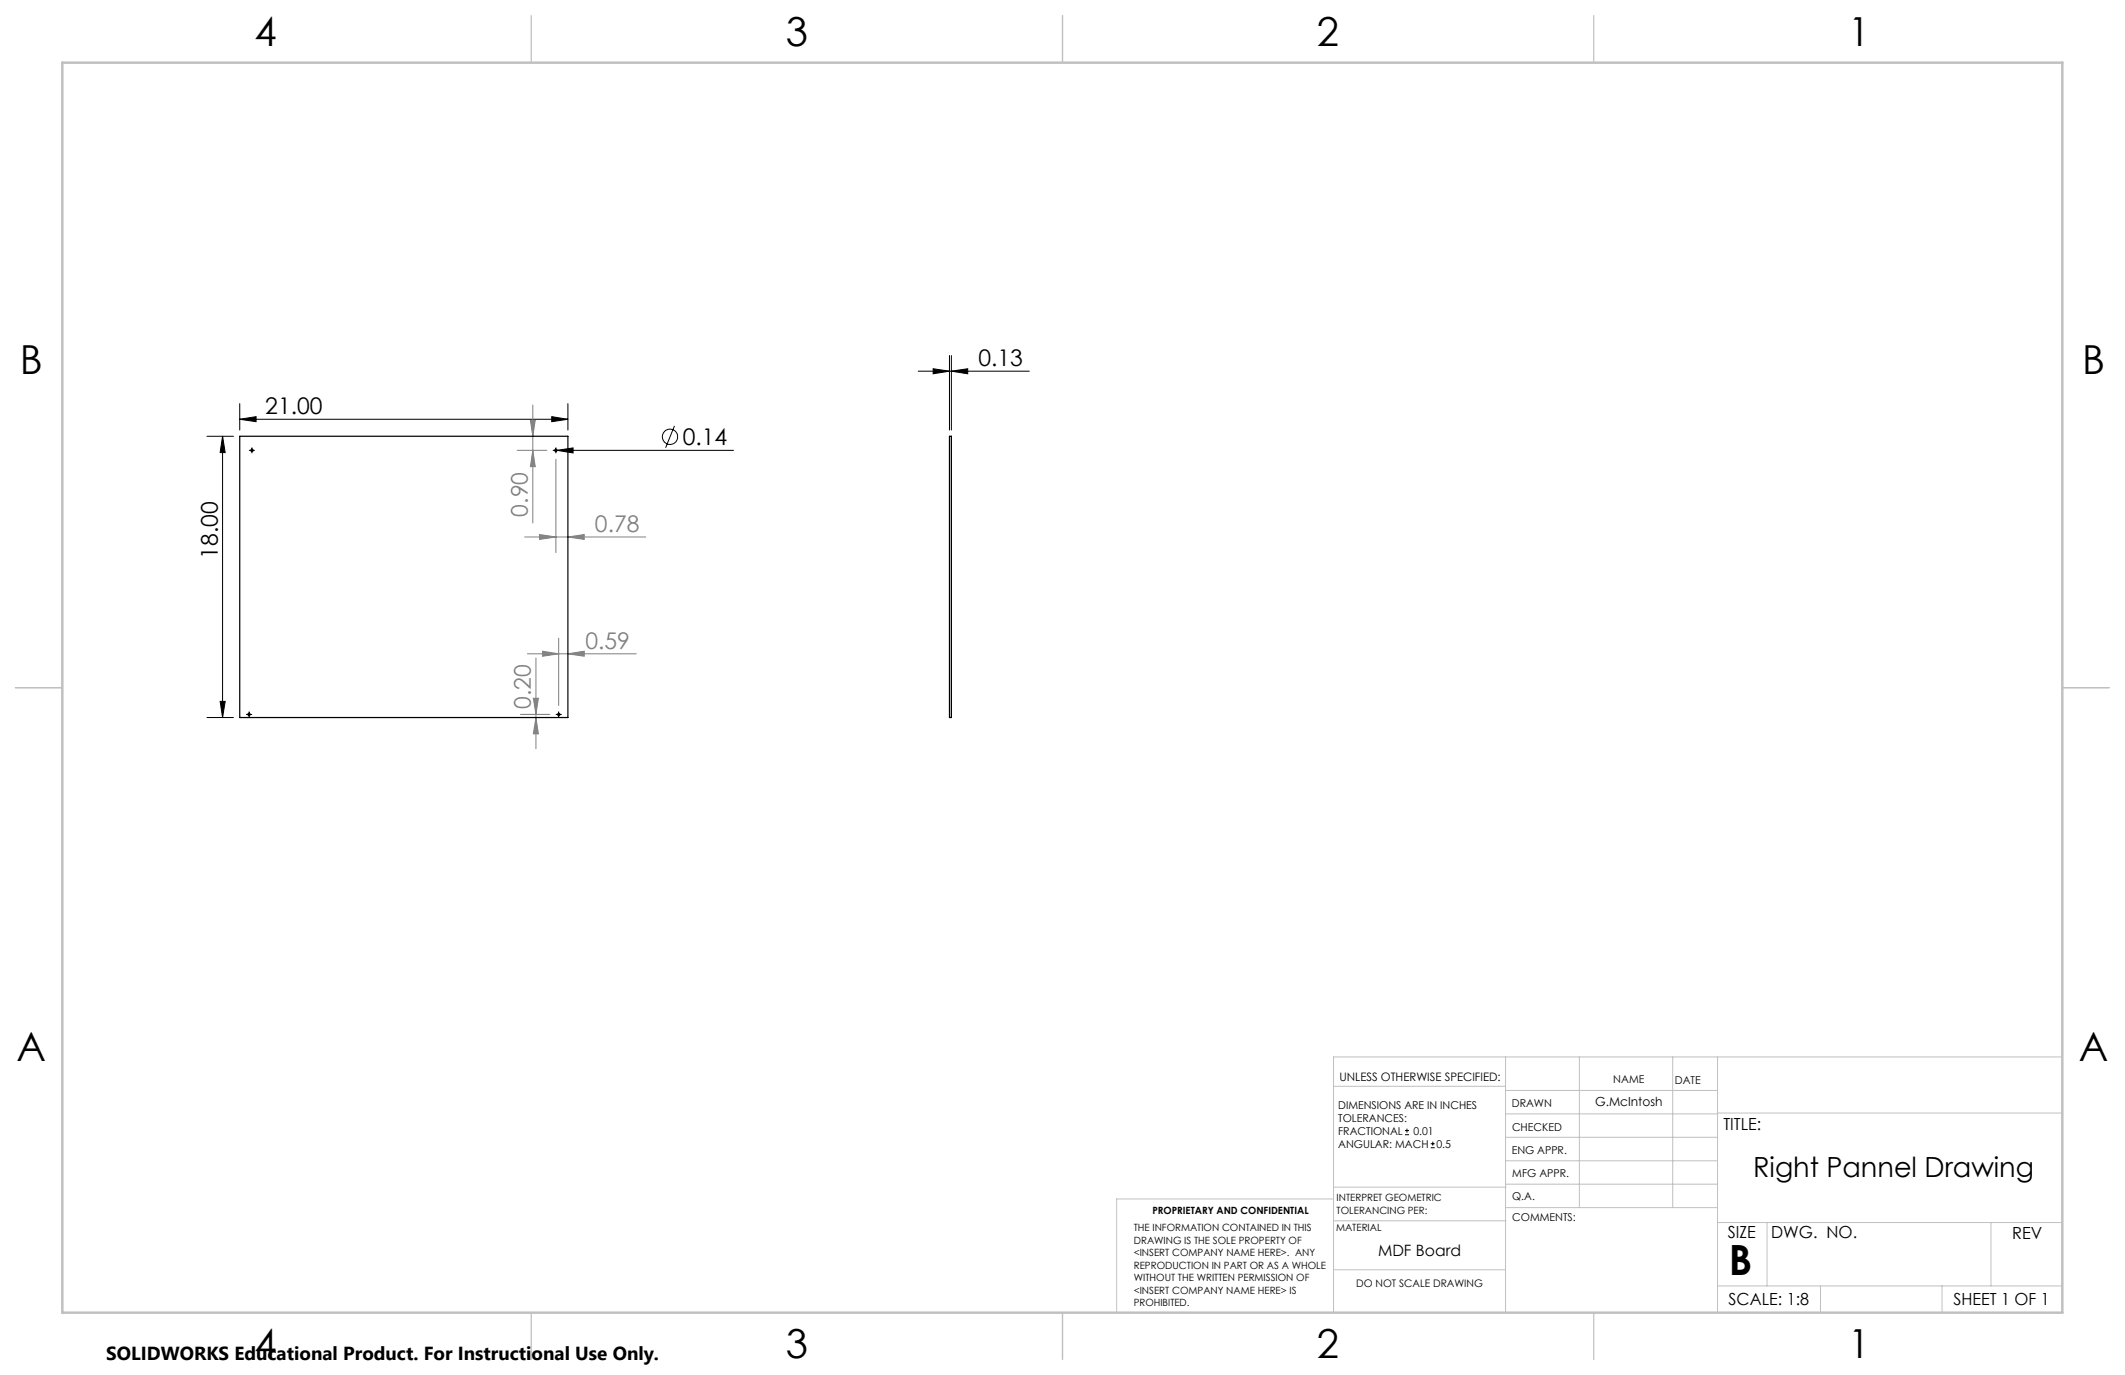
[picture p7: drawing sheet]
<svg xmlns="http://www.w3.org/2000/svg" width="432mm" height="279mm" viewBox="0 0 432 279" stroke-linecap="round" stroke-linejoin="round" font-family="sans-serif">
<defs><g id="words">
<text font-size="8.5" x="351.3" y="259">B</text>
<g font-size="8.1">
<text x="51.7" y="9.3">4</text>
<text x="159.7" y="9.3">3</text>
<text x="267.6" y="9.3">2</text>
<text x="375.6" y="9.3">1</text>
<text x="4" y="76">B</text>
<text x="423.1" y="76">B</text>
<text x="3.3" y="215.7">A</text>
<text x="422.4" y="215.7">A</text>
<text x="51.7" y="276">4</text>
<text x="159.7" y="276">3</text>
<text x="267.6" y="276">2</text>
<text x="375.6" y="276">1</text>
</g>
<text font-size="5.6" x="356.2" y="239.1">Right Pannel Drawing</text>
<g font-size="4.7">
<text x="198.8" y="74.4">0.13</text>
<text x="53.9" y="84.2">21.00</text>
<text x="138.7" y="90.4">0.14</text>
<text x="44.2" y="113.6" transform="rotate(-90 44.2 113.6)">18.00</text>
</g>
<g font-size="4.7" fill="#808080">
<text x="107.3" y="105" transform="rotate(-90 107.3 105)">0.90</text>
<text x="120.9" y="108.1">0.78</text>
<text x="119" y="131.8">0.59</text>
<text x="107.9" y="144" transform="rotate(-90 107.9 144)">0.20</text>
</g>
<text font-size="3.8" x="21.6" y="276.3">SOLIDWORKS Educational Product. For Instructional Use Only.</text>
<g font-size="3.4">
<text x="350.2" y="229.5">TITLE:</text>
<text x="351.1" y="251.6">SIZE</text>
<text x="359.9" y="251.6">DWG. NO.</text>
<text x="408.9" y="251.7">REV</text>
<text x="351.2" y="265.2">SCALE: 1:8</text>
<text x="396.9" y="265.2">SHEET 1 OF 1</text>
</g>
<text font-size="3.2" x="280" y="255.3">MDF Board</text>
<text font-size="2.5" x="324.1" y="224.8">G.McIntosh</text>
<text font-size="2.4" x="272.2" y="219.7">UNLESS OTHERWISE SPECIFIED:</text>
<g font-size="2.2">
<text x="327.8" y="220.1">NAME</text>
<text x="340.3" y="220.2">DATE</text>
<text x="271.9" y="225.3">DIMENSIONS ARE IN INCHES</text>
<text x="271.9" y="227.9">TOLERANCES:</text>
<text x="307.2" y="224.9">DRAWN</text>
<text x="271.9" y="230.6">FRACTIONAL</text>
<text x="271.9" y="233.2">ANGULAR: MACH</text>
<text x="287.2" y="230.6">0.01</text>
<text x="291.9" y="233.2">0.5</text>
<text x="307.3" y="229.8">CHECKED</text>
<text x="307.2" y="234.5">ENG APPR.</text>
<text x="307.3" y="239.2">MFG APPR.</text>
<text x="307.3" y="243.9">Q.A.</text>
<text x="307.3" y="248.1">COMMENTS:</text>
</g>
<text font-size="2.1" x="275.6" y="261.5">DO NOT SCALE DRAWING</text>
<g font-size="2">
<text x="271.6" y="244.1">INTERPRET GEOMETRIC</text>
<text x="230.4" y="250.2">THE INFORMATION CONTAINED IN THIS</text>
<text x="234.2" y="246.7">PROPRIETARY AND CONFIDENTIAL</text>
<text x="271.5" y="250.2">MATERIAL</text>
<text x="271.6" y="246.6">TOLERANCING PER:</text>
<text x="230.4" y="252.8">DRAWING IS THE SOLE PROPERTY OF</text>
<text x="230.4" y="255.3">&lt;INSERT COMPANY NAME HERE&gt;. ANY</text>
<text x="230.4" y="257.8">REPRODUCTION IN PART OR AS A WHOLE</text>
<text x="230.4" y="260.3">WITHOUT THE WRITTEN PERMISSION OF</text>
<text x="230.4" y="262.9">&lt;INSERT COMPANY NAME HERE&gt; IS</text>
<text x="230.4" y="265.4">PROHIBITED.</text>
</g>
</g></defs>
<g fill="none" stroke="#000" stroke-width=".2">
<path d="M186.6 75.4h22.6M189.6 74.9l3.3 .5-3.3 .6zM192.9 72.2v15.2M193.3 75.4l3.3-.5v1.1zM193.3 72.2v15.2M42.1 88.7h5.3M45.2 88.7l.6 3.3h-1.1zM45.2 88.7v57.1M48.7 85.2l3.3-.5v1zM48.7 82v5.4M48.7 85.2h66.7M50.7 91.5h1"/>
<path d="M51.2 91v1M112.1 84.7l3.3 .5-3.3 .5zM112.4 91.5h36.6M113 91v1M113.2 91.5l3.3-.5v1zM115.4 82v5.4M137.1 86.5l-1.8 4.5M42.1 145.8h5.3M44.7 142.5h1.1l-.6 3.3zM50.1 145.2h1.1M50.6 144.6v1.1M113 145.2h1.1"/>
<path d="M113.5 144.6v1.1M285.5 230.6h.8M285.5 229.7h.8M285.9 229.3v.9M290.7 233.2h.8M290.7 232.4h.8M291.1 232v.8"/>
<circle cx="136.1" cy="88.8" r="1.55"/>
</g>
<g fill="none" stroke="#808080" stroke-width=".2">
<path d="M105.1 91.5h6M107.8 85.4h1l-.5 3.3zM108.3 91.5l.5 3.3h-1zM108.3 82.3v24M113 93.3v19M106.6 109.1h24.6M109.6 108.6l3.4 .5-3.4 .5zM115.4 109.1l3.3-.5v1zM107.2 132.9h22.1M108.9 133.7v18.5M110.2 132.3l3.3 .6-3.3 .5zM113.5 129.7v13.7"/>
<path d="M115.4 132.9l3.3-.6v1.1zM105.7 145.2h6M108.4 141.9h1l-.5 3.3zM108.9 145.8l.5 3.3h-1z"/>
</g>
<g fill="none" stroke="#c0c0c0" stroke-width=".2">
<path d="M305.9 214.8v51.9M320.9 214.8v30.6M339.9 214.8v30.6M349 214.8v51.9M419.1 214.8h-148.1v51.9M271 220.7h34.9M305.9 231.1h43.1M305.9 226.3h43.1M305.9 221.6h43.1M305.9 235.9h43.1M349 226.2h70.1M271 258h34.9"/>
<path d="M271 248.1h35M271 241.2h35M271 243.6h-44.1v23.1M305.9 240.6h43.1M306 245.4h43M349 248.4h70.1M359.1 248.4v12.9M404.6 248.4v12.9M349 261.3h70.1M369.9 261.3v5.4M394.6 261.3v5.4"/>
</g>
<path d="M107.9 3.2v9.5M215.9 3.2v9.5M323.8 3.2v9.5M3.1 139.7h9.6M419.1 139.7h9.5M107.9 266.7v9.6M215.9 266.7v9.6M323.8 266.7v9.6" fill="none" stroke="#c0c0c0" stroke-width=".25"/>
<path d="M12.7 12.7h406.4v254h-406.4z" fill="none" stroke="#c0c0c0" stroke-width=".5"/>
<g fill="#000">
<path d="M113.2 91.5l3.3-.5v1z"/>
<path d="M193.3 75.4l3.3-.5v1.1zM189.6 74.9l3.3 .5-3.3 .6z"/>
<path d="M48.7 85.2l3.3-.5v1zM112.1 84.7l3.3 .5-3.3 .5z"/>
<path d="M44.7 142.5h1.1l-.6 3.3zM45.2 88.7l.6 3.3h-1.1z"/>
</g>
<g fill="#808080">
<path d="M115.4 132.9l3.3-.6v1.1zM110.2 132.3l3.3 .6-3.3 .5z"/>
<path d="M109.6 108.6l3.4 .5-3.4 .5zM115.4 109.1l3.3-.5v1z"/>
<path d="M108.3 91.5l.5 3.3h-1zM107.8 85.4h1l-.5 3.3z"/>
<path d="M108.4 141.9h1l-.5 3.3zM108.9 145.8l.5 3.3h-1z"/>
</g>
<g fill="none" stroke="#000" stroke-width=".25">
<path d="M48.7 88.7h66.7v57.1h-66.7zM192.9 88.7h.4v57.1h-.4z"/>
<circle cx="51.2" cy="91.5" r=".22"/>
<circle cx="112.9" cy="91.5" r=".22"/>
<circle cx="50.6" cy="145.2" r=".22"/>
<circle cx="113.5" cy="145.2" r=".22"/>
</g>
<use href="#words"/>
</svg>
